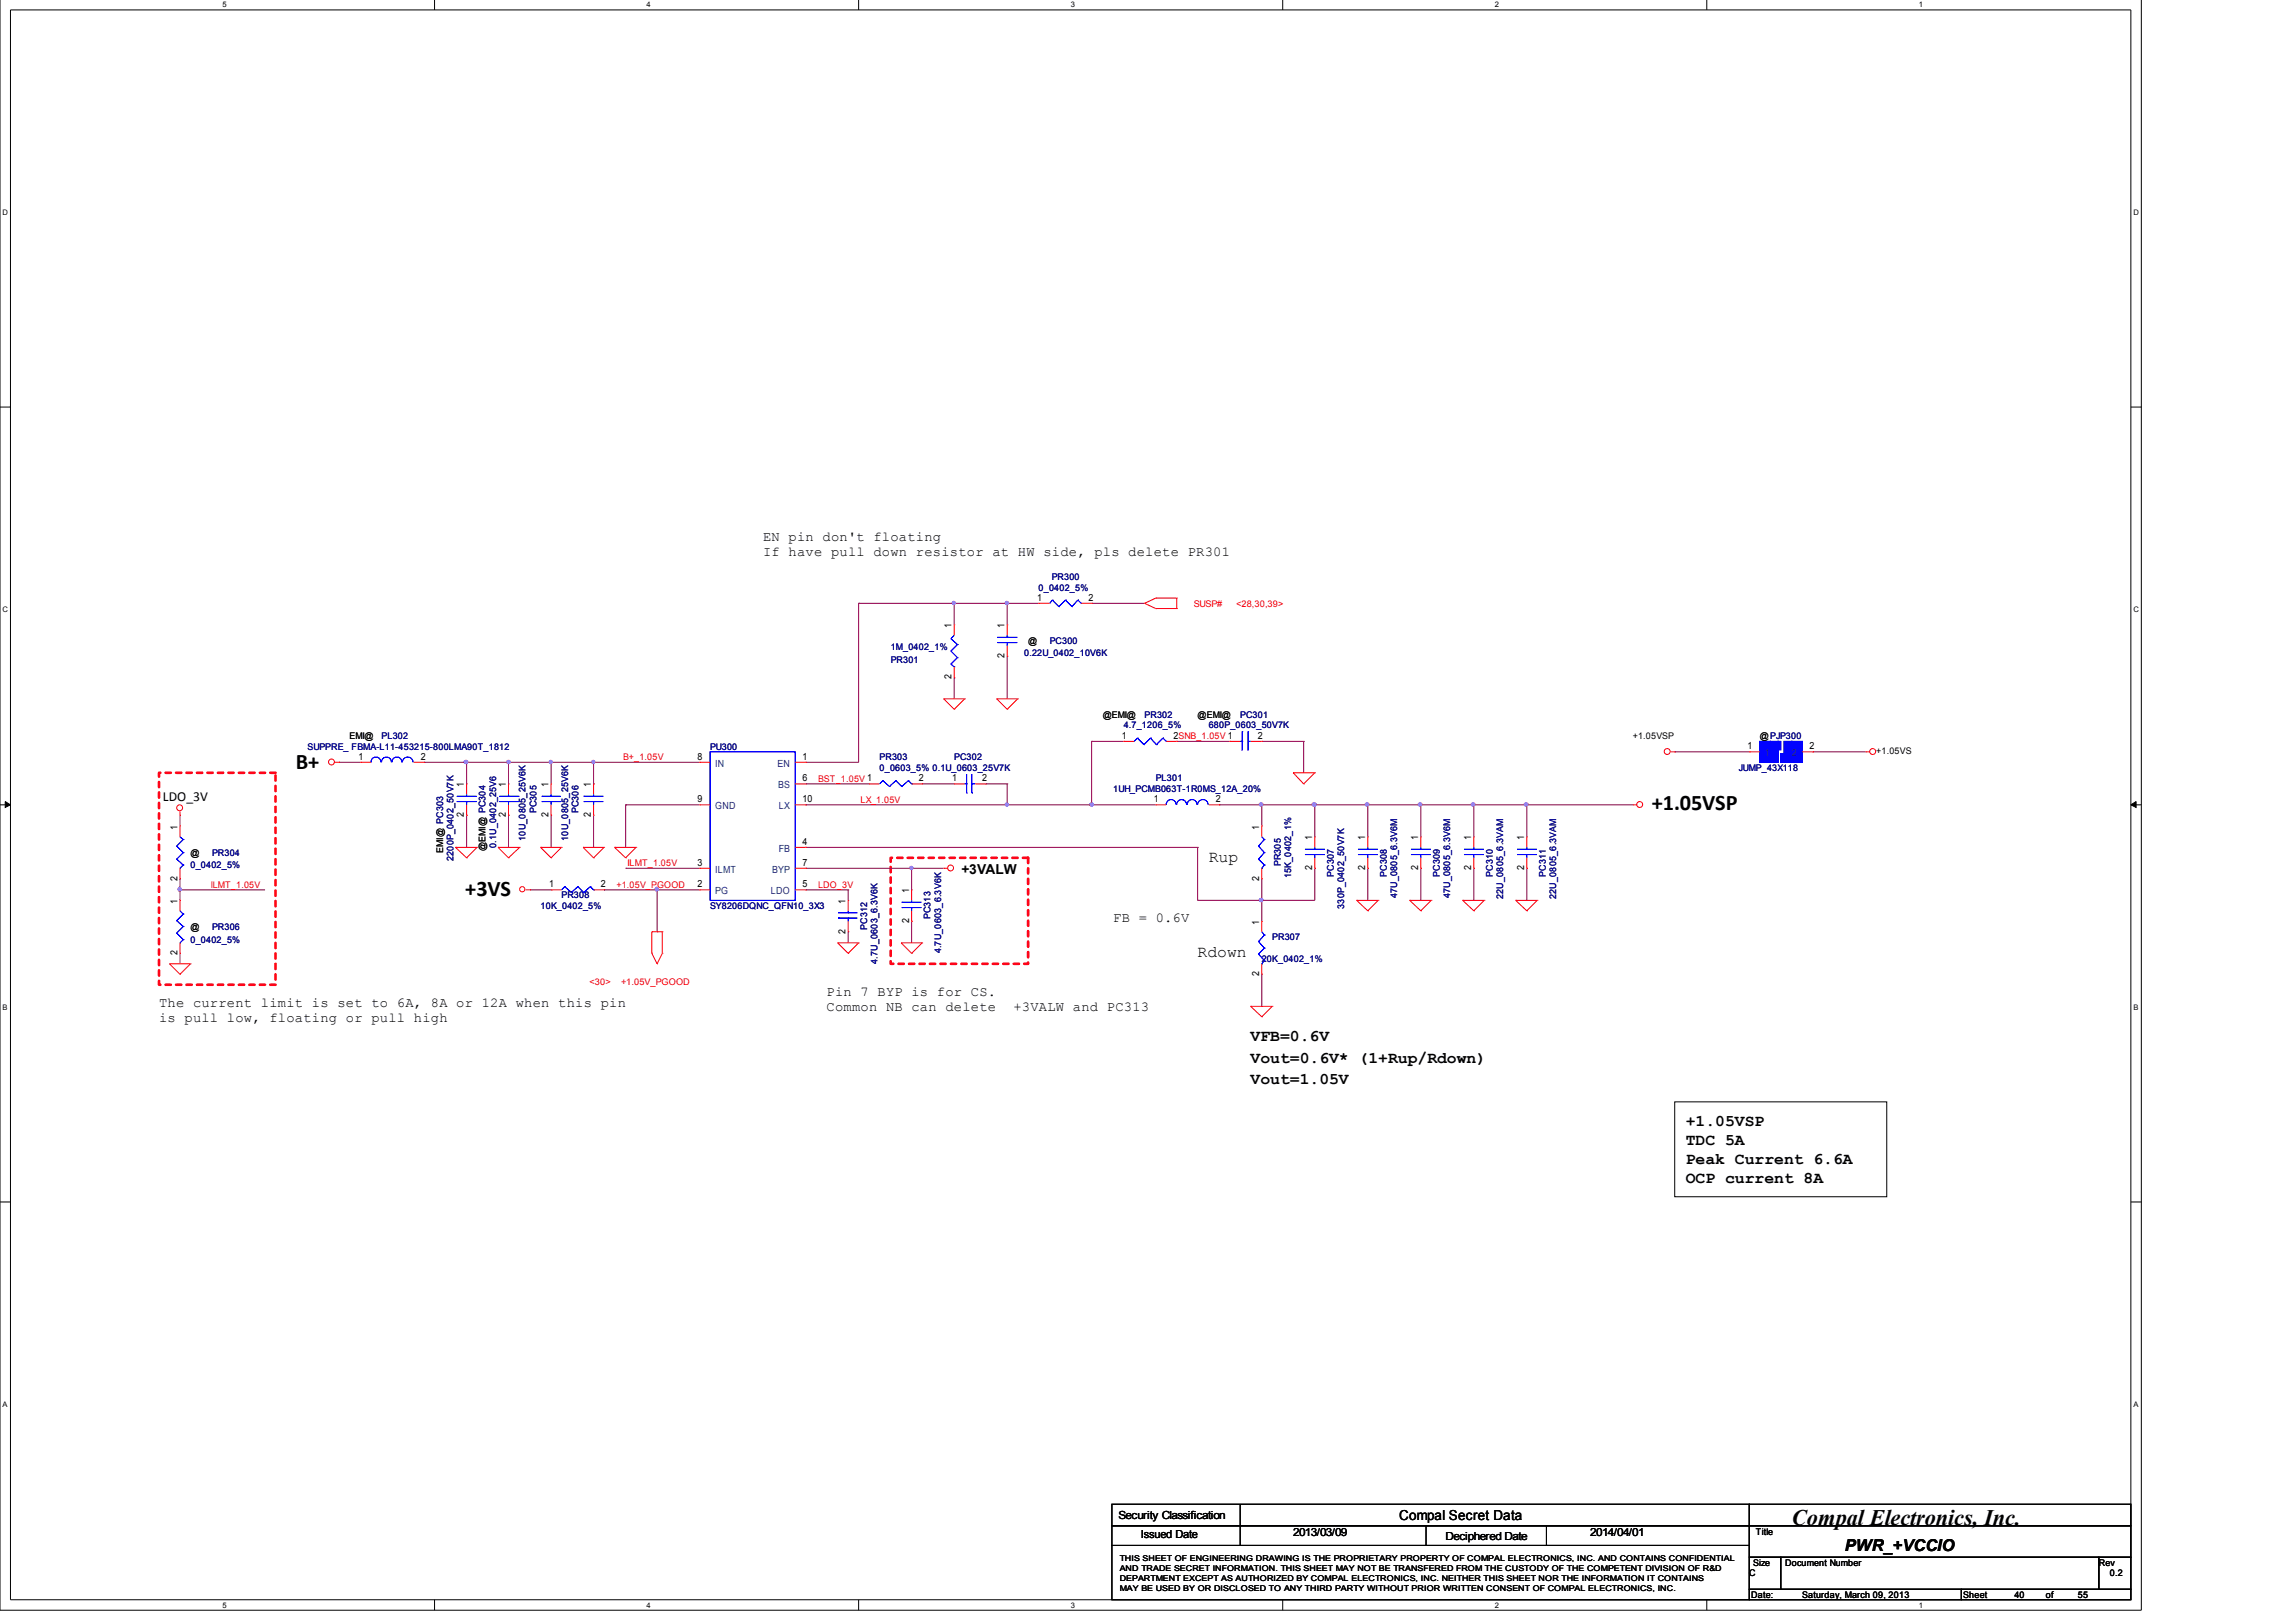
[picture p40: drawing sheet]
<svg xmlns="http://www.w3.org/2000/svg" width="297mm" height="210mm" viewBox="0 0 297 210" stroke-linecap="round" stroke-linejoin="round" font-family="sans-serif">
<defs><g id="words">
<g font-size="2.9">
<text x="38.3" y="99.5">B+</text>
<text x="213.7" y="104.8">+1.05VSP</text>
<text x="60.2" y="115.9">+3VS</text>
<text x="231.8" y="197.4">Compal Electronics, Inc.</text>
</g>
<g font-size="2.1">
<text x="156.4" y="111.5">Rup</text>
<text x="154.9" y="123.9">Rdown</text>
<text x="161.8" y="137.5">Vout=0.6V* (1+Rup/Rdown)</text>
<text x="161.8" y="134.7">VFB=0.6V</text>
<text x="161.8" y="140.2">Vout=1.05V</text>
<text x="218.1" y="145.7">+1.05VSP</text>
<text x="218.1" y="148.2">TDC 5A</text>
<text x="218.1" y="150.6">Peak Current 6.6A</text>
<text x="218.1" y="153.1">OCP current 8A</text>
<text x="238.7" y="200.8">PWR_+VCCIO</text>
</g>
<g font-size="1.8">
<text x="98.7" y="69.9">EN pin don't floating</text>
<text x="98.7" y="71.9">If have pull down resistor at HW side, pls delete PR301</text>
<text x="21.1" y="103.6">LDO_3V</text>
<text x="124.4" y="113.1">+3VALW</text>
<text x="144" y="119.3">FB = 0.6V</text>
<text x="20.6" y="130.3">The current limit is set to 6A, 8A or 12A when this pin</text>
<text x="106.9" y="128.9">Pin 7 BYP is for CS.</text>
<text x="106.9" y="130.8">Common NB can delete</text>
<text x="131.1" y="130.8">+3VALW and PC313</text>
<text x="20.6" y="132.3">is pull low, floating or pull high</text>
<text x="181" y="196.7">Compal Secret Data</text>
</g>
<g font-size="1.4">
<text x="144.7" y="196.5">Security Classification</text>
<text x="147.6" y="199.1">Issued Date</text>
<text x="167.3" y="198.7">2013/03/09</text>
<text x="187" y="199.2">Deciphered Date</text>
<text x="205.7" y="198.7">2014/04/01</text>
</g>
<g font-size="1.3">
<text x="134.2" y="77.7">1</text>
<text x="140.8" y="77.7">2</text>
<text x="123.1" y="81.3" transform="rotate(-90 123.1 81.3)">1</text>
<text x="130" y="81.3" transform="rotate(-90 130 81.3)">1</text>
<text x="123.1" y="87.9" transform="rotate(-90 123.1 87.9)">2</text>
<text x="130" y="85.2" transform="rotate(-90 130 85.2)">2</text>
<text x="145.1" y="95.6">1</text>
<text x="151.8" y="95.6">2SNB_1.05V 1</text>
<text x="162.7" y="95.6">2</text>
<text x="46.4" y="98.3">1</text>
<text x="54.4" y="98.3">2</text>
<text x="60" y="101.9" transform="rotate(-90 60 101.9)">1</text>
<text x="65.4" y="101.9" transform="rotate(-90 65.4 101.9)">1</text>
<text x="71" y="101.9" transform="rotate(-90 71 101.9)">1</text>
<text x="76.5" y="101.9" transform="rotate(-90 76.5 101.9)">1</text>
<text x="90.3" y="98.3">8</text>
<text x="103.8" y="98.3">1</text>
<text x="103.8" y="101.1">6</text>
<text x="118.9" y="101.1">2</text>
<text x="123.2" y="101.1">1</text>
<text x="127.1" y="101.1">2</text>
<text x="226.1" y="97">1</text>
<text x="234.1" y="97">2</text>
<text x="22.9" y="107.4" transform="rotate(-90 22.9 107.4)">1</text>
<text x="60" y="105.8" transform="rotate(-90 60 105.8)">2</text>
<text x="65.4" y="105.8" transform="rotate(-90 65.4 105.8)">2</text>
<text x="71" y="105.8" transform="rotate(-90 71 105.8)">2</text>
<text x="76.5" y="105.8" transform="rotate(-90 76.5 105.8)">2</text>
<text x="90.3" y="103.8">9</text>
<text x="103.8" y="103.8">10</text>
<text x="149.3" y="103.8">1</text>
<text x="157.3" y="103.8">2</text>
<text x="162.9" y="107.4" transform="rotate(-90 162.9 107.4)">1</text>
<text x="22.9" y="114" transform="rotate(-90 22.9 114)">2</text>
<text x="90.3" y="112">3</text>
<text x="103.8" y="112">7</text>
<text x="103.8" y="109.3">4</text>
<text x="162.9" y="114" transform="rotate(-90 162.9 114)">2</text>
<text x="169.8" y="112.6" transform="rotate(-90 169.8 112.6)">2</text>
<text x="169.8" y="108.7" transform="rotate(-90 169.8 108.7)">1</text>
<text x="176.6" y="112.6" transform="rotate(-90 176.6 112.6)">2</text>
<text x="176.6" y="108.7" transform="rotate(-90 176.6 108.7)">1</text>
<text x="183.5" y="112.6" transform="rotate(-90 183.5 112.6)">2</text>
<text x="183.5" y="108.7" transform="rotate(-90 183.5 108.7)">1</text>
<text x="190.3" y="112.6" transform="rotate(-90 190.3 112.6)">2</text>
<text x="190.3" y="108.7" transform="rotate(-90 190.3 108.7)">1</text>
<text x="197.2" y="112.6" transform="rotate(-90 197.2 112.6)">2</text>
<text x="197.2" y="108.7" transform="rotate(-90 197.2 108.7)">1</text>
<text x="22.9" y="116.9" transform="rotate(-90 22.9 116.9)">1</text>
<text x="71" y="114.8">1</text>
<text x="77.7" y="114.8">2</text>
<text x="90.3" y="114.8">2</text>
<text x="103.8" y="114.8">5</text>
<text x="109.4" y="116.9" transform="rotate(-90 109.4 116.9)">1</text>
<text x="117.6" y="119.5" transform="rotate(-90 117.6 119.5)">2</text>
<text x="117.6" y="115.6" transform="rotate(-90 117.6 115.6)">1</text>
<text x="162.9" y="119.6" transform="rotate(-90 162.9 119.6)">1</text>
<text x="22.9" y="123.6" transform="rotate(-90 22.9 123.6)">2</text>
<text x="109.4" y="120.8" transform="rotate(-90 109.4 120.8)">2</text>
<text x="162.9" y="126.3" transform="rotate(-90 162.9 126.3)">2</text>
</g>
<g font-size="1.3" fill="#004080">
<text x="92.5" y="99.2">IN</text>
<text x="100.6" y="99.2">EN</text>
<text x="228.3" y="97.9">1</text>
<text x="231.8" y="97.9">2</text>
<text x="92.5" y="104.7">GND</text>
<text x="100.7" y="102">BS</text>
<text x="100.8" y="104.7">LX</text>
<text x="92.5" y="113">ILMT</text>
<text x="99.9" y="113">BYP</text>
<text x="100.8" y="110.3">FB</text>
<text x="92.5" y="115.8">PG</text>
<text x="99.7" y="115.8">LDO</text>
</g>
<g font-size="1.2" fill="#000080">
<text x="134.4" y="76.5">0_0402_5%</text>
<text x="136.1" y="75.1">PR300</text>
<text x="135.8" y="83.3">PC300</text>
<text x="115.2" y="85.8">PR301</text>
<text x="115.2" y="84.2">1M_0402_1%</text>
<text x="132.5" y="84.9">0.22U_0402_10V6K</text>
<text x="49.4" y="95.7">PL302</text>
<text x="145.4" y="94.2">4.7_1206_5%</text>
<text x="148.1" y="92.9">PR302</text>
<text x="156.4" y="94.2">680P_0603_50V7K</text>
<text x="160.4" y="92.9">PC301</text>
<text x="39.8" y="97">SUPPRE_ FBMA-L11-453215-800LMA90T_1812</text>
<text x="91.9" y="97">PU300</text>
<text x="113.8" y="98.4">PR303</text>
<text x="113.8" y="99.8">0_0603_5% 0.1U_0603_25V7K</text>
<text x="123.4" y="98.4">PC302</text>
<text x="149.5" y="101.1">PL301</text>
<text x="225" y="99.8">JUMP_43X118</text>
<text x="69.4" y="105.3" transform="rotate(-90 69.4 105.3)">PC305</text>
<text x="74.8" y="105.3" transform="rotate(-90 74.8 105.3)">PC306</text>
<text x="144" y="102.5">1UH_PCMB063T-1R0MS_12A_20%</text>
<text x="24.6" y="112.4">0_0402_5%</text>
<text x="27.4" y="110.8">PR304</text>
<text x="58.7" y="111.4" transform="rotate(-90 58.7 111.4)">2200P_0402_50V7K</text>
<text x="64.2" y="109.7" transform="rotate(-90 64.2 109.7)">0.1U_0402_25V6</text>
<text x="68" y="108.8" transform="rotate(-90 68 108.8)">10U_0805_25V6K</text>
<text x="73.5" y="108.8" transform="rotate(-90 73.5 108.8)">10U_0805_25V6K</text>
<text x="165.7" y="112.1" transform="rotate(-90 165.7 112.1)">PR305</text>
<text x="167" y="113.6" transform="rotate(-90 167 113.6)">15K_0402_1%</text>
<text x="172.6" y="113.5" transform="rotate(-90 172.6 113.5)">PC307</text>
<text x="179.4" y="113.5" transform="rotate(-90 179.4 113.5)">PC308</text>
<text x="186.3" y="113.5" transform="rotate(-90 186.3 113.5)">PC309</text>
<text x="193.1" y="113.5" transform="rotate(-90 193.1 113.5)">PC310</text>
<text x="200" y="113.5" transform="rotate(-90 200 113.5)">PC311</text>
<text x="69.9" y="117.6">10K_0402_5%</text>
<text x="72.6" y="116.3">PR308</text>
<text x="91.9" y="117.6">SY8206DQNC_QFN10_3X3</text>
<text x="120.4" y="119" transform="rotate(-90 120.4 119)">PC313</text>
<text x="173.9" y="117.6" transform="rotate(-90 173.9 117.6)">330P_0402_50V7K</text>
<text x="180.8" y="116.3" transform="rotate(-90 180.8 116.3)">47U_0805_6.3V6M</text>
<text x="187.6" y="116.3" transform="rotate(-90 187.6 116.3)">47U_0805_6.3V6M</text>
<text x="194.5" y="116.3" transform="rotate(-90 194.5 116.3)">22U_0805_6.3VAM</text>
<text x="201.3" y="116.3" transform="rotate(-90 201.3 116.3)">22U_0805_6.3VAM</text>
<text x="24.6" y="122">0_0402_5%</text>
<text x="27.4" y="120.3">PR306</text>
<text x="112.2" y="120.3" transform="rotate(-90 112.2 120.3)">PC312</text>
<text x="113.5" y="124.7" transform="rotate(-90 113.5 124.7)">4.7U_0603_6.3V6K</text>
<text x="121.8" y="123.4" transform="rotate(-90 121.8 123.4)">4.7U_0603_6.3V6K</text>
<text x="163.2" y="124.5">20K_0402_1%</text>
<text x="164.6" y="121.7">PR307</text>
</g>
<g font-size="1.2">
<text x="133" y="83.3">@</text>
<text x="45.2" y="95.7">EMI@</text>
<text x="142.7" y="92.9">@EMI@</text>
<text x="154.9" y="92.9">@EMI@</text>
<text x="211.2" y="95.7">+1.05VSP</text>
<text x="227.7" y="95.7">@PJP300</text>
<text x="242.7" y="97.6">+1.05VS</text>
<text x="24.6" y="110.8">@</text>
<text x="57.3" y="110.3" transform="rotate(-90 57.3 110.3)">EMI@ PC303</text>
<text x="62.8" y="110.2" transform="rotate(-90 62.8 110.2)">@EMI@ PC304</text>
<text x="24.6" y="120.3">@</text>
<text x="226.3" y="204">C</text>
<text x="226.8" y="202.6">Size</text>
<text x="227.2" y="198.6">Title</text>
<text x="231" y="202.6">Document Number</text>
<text x="271.5" y="202.6">Rev</text>
<text x="273" y="204">0.2</text>
<text x="226.6" y="206.8">Date:</text>
<text x="233.2" y="206.8">Saturday, March 09, 2013</text>
<text x="254" y="206.8">Sheet</text>
<text x="260.6" y="206.8">40</text>
<text x="264.7" y="206.8">of</text>
<text x="268.8" y="206.8">55</text>
</g>
<g font-size="1.2" fill="#f00">
<text x="154.4" y="78.5">SUSP#</text>
<text x="159.9" y="78.5">&lt;28,30,39&gt;</text>
<text x="80.6" y="98.4">B+_1.05V</text>
<text x="105.8" y="101.2">BST_1.05V 1</text>
<text x="111.3" y="103.9">LX_1.05V</text>
<text x="81.2" y="112.1">ILMT_1.05V</text>
<text x="27.3" y="114.9">ILMT_1.05V</text>
<text x="79.8" y="114.9">+1.05V_PGOOD</text>
<text x="105.8" y="114.9">LDO_3V</text>
<text x="76.3" y="127.4">&lt;30&gt;</text>
<text x="80.3" y="127.4">+1.05V_PGOOD</text>
</g>
<g font-size="1">
<text x="28.8" y=".9">5</text>
<text x="83.7" y=".9">4</text>
<text x="138.5" y=".9">3</text>
<text x="193.4" y=".9">2</text>
<text x="248.2" y=".9">1</text>
<text x=".3" y="27.8">D</text>
<text x="276" y="27.8">D</text>
<text x=".3" y="79.2">C</text>
<text x="276" y="79.2">C</text>
<text x=".3" y="130.7">B</text>
<text x="276" y="130.7">B</text>
<text x=".3" y="182">A</text>
<text x="276" y="182">A</text>
<text x="144.9" y="202">THIS SHEET OF ENGINEERING DRAWING IS THE PROPRIETARY PROPERTY OF COMPAL ELECTRONICS, INC. AND CONTAINS CONFIDENTIAL</text>
<text x="144.9" y="203.3">AND TRADE SECRET INFORMATION. THIS SHEET MAY NOT BE TRANSFERED FROM THE CUSTODY OF THE COMPETENT DIVISION OF R&amp;D</text>
<text x="28.8" y="208">5</text>
<text x="83.7" y="208">4</text>
<text x="138.5" y="208">3</text>
<text x="144.9" y="204.6">DEPARTMENT EXCEPT AS AUTHORIZED BY COMPAL ELECTRONICS, INC. NEITHER THIS SHEET NOR THE INFORMATION IT CONTAINS</text>
<text x="144.9" y="205.8">MAY BE USED BY OR DISCLOSED TO ANY THIRD PARTY WITHOUT PRIOR WRITTEN CONSENT OF COMPAL ELECTRONICS, INC.</text>
<text x="193.4" y="208">2</text>
<text x="248.2" y="208">1</text>
</g>
</g></defs>
<path d="M0 -.1v208.5h277v-208.5M1.4 1.3h274.3v205.7h-274.3z" fill="none" stroke="#000" stroke-width=".13"/>
<g fill="#fff">
<path d="M28.8 .1h.4v1h-.4z"/>
<path d="M28.8 207.2h.4v1h-.4z"/>
</g>
<path d="M56.2 -.1v1.4M56.2 207v1.4" fill="none" stroke="#000" stroke-width=".13"/>
<g fill="#fff">
<path d="M83.7 .1h.4v1h-.4z"/>
<path d="M83.7 207.2h.4v1h-.4z"/>
</g>
<path d="M111.1 -.1v1.4M111.1 207v1.4" fill="none" stroke="#000" stroke-width=".13"/>
<g fill="#fff">
<path d="M138.5 .1h.4v1h-.4z"/>
<path d="M138.5 207.2h.4v1h-.4z"/>
</g>
<path d="M165.9 -.1v1.4M165.9 207v1.4" fill="none" stroke="#000" stroke-width=".13"/>
<g fill="#fff">
<path d="M193.4 .1h.4v1h-.4z"/>
<path d="M193.4 207.2h.4v1h-.4z"/>
</g>
<path d="M220.8 -.1v1.4M220.8 207v1.4" fill="none" stroke="#000" stroke-width=".13"/>
<g fill="#fff">
<path d="M248.2 .1h.5v1h-.5z"/>
<path d="M248.2 207.2h.5v1h-.5z"/>
<path d="M.3 26.9h.5v1.1h-.5z"/>
<path d="M276 26.9h.5v1.1h-.5z"/>
<path d="M.3 78.3h.5v1h-.5z"/>
<path d="M276 78.3h.5v1h-.5z"/>
</g>
<path d="M0 52.7h1.4M275.7 52.7h1.3" fill="none" stroke="#000" stroke-width=".13"/>
<g fill="#fff">
<path d="M.3 129.8h.5v1h-.5z"/>
<path d="M276 129.8h.5v1h-.5z"/>
</g>
<path d="M0 104.2h1.4M275.7 104.2h1.3" fill="none" stroke="#000" stroke-width=".13"/>
<path d="M.7 103.7l.7 .5-.7 .3zM275.7 104.2l.7-.5v.8z" fill="#000" stroke="#000" stroke-width=".13"/>
<g fill="#fff">
<path d="M.3 181.2h.5v1h-.5z"/>
<path d="M276 181.2h.5v1h-.5z"/>
</g>
<g fill="none" stroke="#000" stroke-width=".13">
<path d="M0 155.5h1.4M216.7 142.6h27.4v12.3h-27.4zM275.7 155.5h1.3M143.8 194.7h82.5v2.8h-82.5zM143.8 197.5h82.5v2.5h-82.5zM143.8 200h82.5v7h-82.5zM160.4 197.5h.1M160.4 200h.1M160.4 194.7v5.3M184.5 200h.1M184.5 197.5v2.5M200.1 200h.1"/>
<path d="M200.1 197.5v2.5M226.3 194.7h49.4v2.8h-49.4zM226.3 197.5h49.4v4h-49.4zM226.3 201.5h4.1v4.2h-4.1zM226.3 205.7h27.4v1.3h-27.4zM230.4 201.5h41.1v4.2h-41.1zM253.7 205.7h22v1.3h-22zM271.5 201.5h4.2v4.2h-4.2z"/>
</g>
<path d="M20.6 100h15v27.4h-15zM115.2 111h17.8v13.7h-17.8z" fill="none" stroke="#f00" stroke-width=".34" stroke-dasharray=".7 .7"/>
<g fill="none" stroke="#800040" stroke-width=".13">
<path d="M111.1 78.1h.1M111.1 78.1h23.3M111.1 78.1v20.6h-6.9M123.4 78.1h.1M123.4 78.1v2.8M130.3 78.1h.1M130.3 78.1v2.8M141.2 78.1h.1M141.2 78.1h6.9M43.9 98.7h.1M43.9 98.7h2.8M54.9 98.7h.1"/>
<path d="M54.9 98.7h35.6M60.4 98.7h.1M60.4 98.7v2.7M65.8 98.7h.1M65.8 98.7v2.7M71.3 98.7h.1M71.3 98.7v2.7M76.8 98.7h.1M76.8 98.7v2.7M104.2 98.7h.1M123.4 87.7h.1M123.4 87.7v2.7"/>
<path d="M130.3 84.9h.1M130.3 84.9v5.5M141.2 95.9h.1M141.2 95.9h4.2M141.2 95.9v8.3M152.2 95.9h.1M152.2 95.9h6.9M163.2 95.9h.1M163.2 95.9h5.5M168.7 95.9h.1M168.7 95.9v4.1M216.7 97.3h.1"/>
<path d="M216.7 97.3h9.6M234.5 97.3h.1M234.5 97.3h6.9M23.3 115.2h.1M23.3 113.7h.1M23.3 105.5h.1M23.3 105.5v1.4M23.3 113.7v2.8M23.3 115.2h11M60.4 105.5h.1M60.4 105.5v4.2M65.8 105.5h.1"/>
<path d="M65.8 105.5v4.2M68.6 115.2h.1M68.6 115.2h2.7M71.3 105.5h.1M71.3 105.5v4.2M76.8 101.4h.1M76.8 109.7h.1M76.8 105.5v4.2M78.1 115.2h.1M78.1 115.2h12.4M80.9 104.2h.1M80.9 112.4h.1"/>
<path d="M80.9 104.2h9.6M80.9 112.4h9.6M80.9 104.2v5.5M85 115.2h.1M85 115.2v5.4M104.2 109.7h.1M104.2 104.2h.1M104.2 112.4h.1M104.2 115.2h.1M104.2 101.4h.1M104.2 104.2h45.3M104.2 112.4h17.9"/>
<path d="M104.2 109.7h50.7M104.2 101.4h8.2M104.2 115.2h5.5M109.7 115.2h.1M109.7 115.2v1.3M117.9 112.4h.1M117.9 119.2h.1M117.9 112.4v2.8M117.9 119.2v2.8M119.3 101.4h.1M119.3 101.4h4.1M127.5 101.4h.1"/>
<path d="M127.5 101.4h2.8M130.3 101.4h.1M130.3 104.2h.1M130.3 101.4v2.8M141.2 104.2h.1M154.9 109.7h.1M154.9 116.5h.1M154.9 109.7v6.8M157.7 104.2h.1M157.7 104.2h53.5M163.2 104.2h.1M163.2 113.7h.1"/>
<path d="M163.2 116.5h.1M163.2 104.2v2.7M163.2 113.7v5.5M170.1 104.2h.1M170.1 112.4h.1M170.1 112.4v4.1h-15.2M170.1 104.2v4.1M177 112.4h.1M177 104.2h.1M177 104.2v4.1M177 112.4v4.1M183.8 104.2h.1"/>
<path d="M183.8 112.4h.1M183.8 104.2v4.1M183.8 112.4v4.1M190.7 104.2h.1M190.7 112.4h.1M190.7 104.2v4.1M190.7 112.4v4.1M197.5 104.2h.1M197.5 112.4h.1M197.5 104.2v4.1M197.5 112.4v4.1M23.3 123.4h.1"/>
<path d="M23.3 123.4v1.3M85 120.6h.1M109.7 120.6h.1M109.7 120.6v1.4M163.2 126.1h.1M163.2 126.1v4.1"/>
</g>
<g fill="#f0f" stroke="#f0f" stroke-width=".13">
<path d="M197.3 104h.3l.1 .1-.1 .2h-.3l-.1-.2z" fill-rule="evenodd"/>
<path d="M190.4 104h.4v.1v.2h-.4l-.1-.2z" fill-rule="evenodd"/>
<path d="M163 104h.3l.1 .1-.1 .2h-.3l-.1-.2z" fill-rule="evenodd"/>
<path d="M163 116.3h.3l.1 .2-.1 .1h-.3l-.1-.1z" fill-rule="evenodd"/>
<path d="M169.8 104h.4l.1 .1-.1 .2h-.4v-.2z" fill-rule="evenodd"/>
<path d="M169.8 104h.4l.1 .1-.1 .2h-.4v-.2z" fill-rule="evenodd"/>
<path d="M183.5 104h.4l.1 .1-.1 .2h-.4v-.2z" fill-rule="evenodd"/>
<path d="M176.7 104h.3l.1 .1-.1 .2h-.3l-.1-.2z" fill-rule="evenodd"/>
<path d="M65.6 98.5h.4v.1v.2h-.4l-.1-.2z" fill-rule="evenodd"/>
<path d="M60.1 98.5h.4v.1v.2h-.4l-.1-.2z" fill-rule="evenodd"/>
<path d="M141 104h.4l.1 .1-.1 .2h-.4v-.2z" fill-rule="evenodd"/>
<circle cx="130.3" cy="78" r=".21"/>
<circle cx="117.9" cy="112.3" r=".21"/>
<circle cx="123.4" cy="78" r=".21"/>
<circle cx="130.3" cy="104.1" r=".21"/>
<circle cx="23.2" cy="115.1" r=".24"/>
<circle cx="76.7" cy="98.6" r=".21"/>
<circle cx="71.2" cy="98.6" r=".21"/>
<circle cx="84.9" cy="115.1" r=".24"/>
</g>
<g fill="none" stroke="#f00" stroke-width=".13">
<path d="M134.4 78.1h.1M134.4 78.1h1.4M139.9 78.1h1.3M141.2 78.1h.1M148.1 78.1h.1M148.1 78.1l1.4 .7M149.5 77.4h.1M149.5 78.8h.1M149.5 77.4h2.7M149.5 77.4l-1.4 .7M149.5 78.8h2.7M152.2 78.8h.1"/>
<path d="M152.2 77.4h.1M152.2 77.4v1.4M43.3 98.7h.6M43.9 98.7h.1M122.1 90.4h.1M122.1 90.4h2.7M122.1 90.4l1.3 1.4M123.4 91.8h.1M124.8 90.4h.1M124.8 90.4l-1.4 1.4M128.9 90.4h.1M128.9 90.4h2.8"/>
<path d="M128.9 90.4l1.4 1.4M130.3 91.8h.1M131.7 90.4h.1M131.7 90.4l-1.4 1.4M145.4 95.9h.1M145.4 95.9h1.3M150.9 95.9h1.3M152.2 95.9h.1M216.2 97.3h.5M216.7 97.3h.1M241.4 97.3h.1M241.4 97.3h.5"/>
<path d="M23.3 105.5h.1M23.3 116.5h.1M23.3 105v.5M23.3 116.5v1.4M58.9 109.7h.1M58.9 109.7h2.8M58.9 109.7l1.5 1.3M60.4 111h.1M61.7 109.7h.1M61.7 109.7l-1.3 1.3M64.4 109.7h.1M64.4 109.7h2.8"/>
<path d="M64.4 109.7l1.4 1.3M65.8 111h.1M67.2 109.7h.1M67.2 109.7l-1.4 1.3M68 115.2h.6M68.6 115.2h.1M69.9 109.7h.1M69.9 109.7h2.7M69.9 109.7l1.4 1.3M71.3 111h.1M71.3 101.4h.1M71.3 105.5h.1"/>
<path d="M71.3 101.4v1.4M71.3 104.2v1.3M72.6 109.7h.1M72.6 109.7l-1.3 1.3M75.4 109.7h.1M75.4 109.7h2.7M75.4 109.7l1.4 1.3M76.8 111h.1M76.8 101.4h.1M76.8 105.5h.1M76.8 101.4v1.4M76.8 104.2v1.3"/>
<path d="M78.1 109.7h.1M78.1 109.7l-1.3 1.3M79.5 109.7h.1M79.5 109.7h2.8M79.5 109.7l1.4 1.3M80.9 111h.1M82.3 109.7h.1M82.3 109.7l-1.4 1.3M122.1 112.4h.1M122.1 112.4h.5M163.2 119.2h.1M163.2 106.9h.1"/>
<path d="M163.2 113.7h.1M163.2 106.9v1.4M163.2 112.4v1.3M163.2 119.2v1.4M167.3 100h.1M167.3 100h2.8M167.3 100l1.4 1.4M168.7 101.4h.1M170.1 100h.1M170.1 100l-1.4 1.4M175.5 116.5h.1M175.5 116.5h2.8"/>
<path d="M175.5 116.5l1.5 1.4M177 117.9h.1M177 108.3h.1M177 112.4h.1M177 108.3v1.4M177 111v1.4M178.3 116.5h.1M178.3 116.5l-1.3 1.4M182.4 116.5h.1M182.4 116.5h2.8M182.4 116.5l1.4 1.4M183.8 117.9h.1"/>
<path d="M185.2 116.5h.1M185.2 116.5l-1.4 1.4M189.2 116.5h.1M189.2 116.5h2.8M189.2 116.5l1.5 1.4M190.7 117.9h.1M192 116.5h.1M192 116.5l-1.3 1.4M196.1 116.5h.1M196.1 116.5h2.8M196.1 116.5l1.4 1.4M197.5 117.9h.1"/>
<path d="M198.9 116.5h.1M198.9 116.5l-1.4 1.4M211.2 104.2h.1M211.2 104.2h.6M21.9 124.7h.1M21.9 124.7h2.7M21.9 124.7l1.4 1.4M23.3 126.1h.1M23.3 123.4h.1M23.3 122v1.4M24.6 124.7h.1M24.6 124.7l-1.3 1.4"/>
<path d="M84.3 120.6h.1M84.3 123.4h.1M84.3 120.6h1.4M84.3 120.6v2.8M84.3 123.4l.7 1.3M85 124.7h.1M85.7 123.4h.1M85.7 120.6h.1M85.7 123.4l-.7 1.3M85.7 120.6v2.8M108.4 122h.1M108.4 122h2.7"/>
<path d="M108.4 122l1.3 1.4M109.7 123.4h.1M111.1 122h.1M111.1 122l-1.4 1.4M116.6 122h.1M116.6 122h2.7M116.6 122l1.3 1.4M117.9 123.4h.1M119.3 122h.1M119.3 122l-1.4 1.4M161.8 130.2h.1M161.8 130.2h2.8"/>
<path d="M161.8 130.2l1.4 1.4M163.2 131.6h.1M163.2 126.1h.1M163.2 124.7v1.4M164.6 130.2h.1M164.6 130.2l-1.4 1.4"/>
<circle cx="42.9" cy="98.6" r=".38"/>
<circle cx="215.7" cy="97.3" r=".38"/>
<circle cx="242.3" cy="97.3" r=".38"/>
<circle cx="23.2" cy="104.5" r=".38"/>
<circle cx="67.6" cy="115.1" r=".34"/>
<circle cx="123" cy="112.3" r=".38"/>
<circle cx="212.1" cy="104.1" r=".38"/>
</g>
<g fill="none" stroke="#00f" stroke-width=".13">
<path d="M136.1 77.7h.1M136.1 77.7l-.3 .4M136.1 77.7l.9 .8M137 78.5h.1M137.8 77.7h.1M137.8 77.7l-.8 .8M137.8 77.7l.9 .8M138.7 78.5h.1M139.4 77.7h.1M139.4 77.7l-.7 .8M139.4 77.7l.5 .4M139.9 78.1h.1"/>
<path d="M147.2 95.5h.1M147.2 95.5l-.5 .4M147.2 95.5l.8 .9M148 96.4h.1M148.8 95.5h.1M148.8 95.5l-.8 .9M148.8 95.5l.8 .9M149.6 96.4h.1M150.5 95.5h.1M150.5 95.5l-.9 .9M150.5 95.5l.4 .4M150.9 95.9h.1"/>
<path d="M22.9 119.1h.1M22.9 119.1l.8 .8M23.3 117.9l.4 .4M23.7 118.3h.1M23.7 119.9h.1M23.7 118.3l-.8 .8M23.7 119.9l-.8 .8M70.1 103.7h.1M70.1 103.1h.1M70.1 103.7h2.5M70.1 103.1h2.5M71.3 103.1h.1"/>
<path d="M71.3 103.7h.1M71.3 102.8v.3M71.3 103.7v.5M75.5 103.7h.1M75.5 103.1h.1M75.5 103.7h2.6M75.5 103.1h2.6M76.8 103.1h.1M76.8 103.7h.1M76.8 102.8v.3M76.8 103.7v.5M162.8 109.5h.1"/>
<path d="M162.8 111.2h.1M162.8 109.5l.8 .8M162.8 111.2l.8 .7M163.2 112.4h.1M163.2 108.3l.4 .3M163.6 108.6h.1M163.6 110.3h.1M163.6 111.9h.1M163.6 108.6l-.8 .9M163.6 110.3l-.8 .9M163.6 111.9l-.4 .5M175.7 110.6h2.4"/>
<path d="M175.7 109.9h2.4M177 109.9h.1M177 110.6h.1M177 109.7v.2M177 110.6v.4M178.1 110.6h.1M178.1 109.9h.1M22.9 120.7h.1M22.9 120.7l.8 .9M23.3 122h.1M23.7 121.6h.1M23.7 121.6l-.4 .4"/>
<path d="M162.8 121.8h.1M162.8 123.5h.1M162.8 121.8l.8 .9M162.8 123.5l.8 .8M163.2 124.7h.1M163.2 120.6l.4 .4M163.6 121h.1M163.6 122.7h.1M163.6 124.3h.1M163.6 121l-.8 .8M163.6 122.7l-.8 .8M163.6 124.3l-.4 .4"/>
</g>
<path d="M227.8 96h1.2v2.7h-1.2z" fill="#00f"/>
<path d="M227.7 95.9h1.3v2.8h-1.3z" fill="none" stroke="#00f" stroke-width=".13"/>
<path d="M229.1 96h.9v2.7h-.9z" fill="#00f"/>
<path d="M229 95.9h1v2.8h-1z" fill="none" stroke="#00f" stroke-width=".13"/>
<path d="M230.1 96h.3v1h-.3z" fill="#00f"/>
<path d="M230 95.9h.4v1.1h-.4z" fill="none" stroke="#00f" stroke-width=".13"/>
<path d="M230.5 97.6h.3v1.1h-.3z" fill="#00f"/>
<path d="M230.4 97.6h.4v1.1h-.4z" fill="none" stroke="#00f" stroke-width=".13"/>
<path d="M230.9 96h.9v2.7h-.9z" fill="#00f"/>
<path d="M230.8 95.9h1v2.8h-1z" fill="none" stroke="#00f" stroke-width=".13"/>
<path d="M231.9 96h1.3v2.7h-1.3z" fill="#00f"/>
<path d="M231.8 95.9h1.4v2.8h-1.4z" fill="none" stroke="#00f" stroke-width=".13"/>
<path d="M227.8 96h1.2v2.7h-1.2z" fill="#00f"/>
<path d="M227.7 95.9h1.3v2.8h-1.3z" fill="none" stroke="#00f" stroke-width=".13"/>
<path d="M229.1 96h.9v2.7h-.9z" fill="#00f"/>
<path d="M229 95.9h1v2.8h-1z" fill="none" stroke="#00f" stroke-width=".13"/>
<path d="M230.1 96h.3v1h-.3z" fill="#00f"/>
<path d="M230 95.9h.4v1.1h-.4z" fill="none" stroke="#00f" stroke-width=".13"/>
<path d="M230.5 97.6h.3v1.1h-.3z" fill="#00f"/>
<path d="M230.4 97.6h.4v1.1h-.4z" fill="none" stroke="#00f" stroke-width=".13"/>
<path d="M230.9 96h.9v2.7h-.9z" fill="#00f"/>
<path d="M230.8 95.9h1v2.8h-1z" fill="none" stroke="#00f" stroke-width=".13"/>
<path d="M231.9 96h1.3v2.7h-1.3z" fill="#00f"/>
<g fill="none" stroke="#00f" stroke-width=".13">
<path d="M49.3 98.6a.64 .64 0 0 0-.7-.6 .64 .64 0 0 0-.6 .7M50.6 98.6a.64 .64 0 0 0-.6-.6 .64 .64 0 0 0-.6 .7M52 98.6a.64 .64 0 0 0-.7-.6 .64 .64 0 0 0-.6 .7M53.4 98.6a.68 .68 0 0 0-.7-.6 .68 .68 0 0 0-.6 .7M91.9 97.3h11v19.2h-11zM123 82.6h.1M123 84.3h.1M123 86h.1M123 82.6l.9 .8M123 84.3l.9 .8M123 86l.4 .3M123.4 86.3h.1"/>
<path d="M123.4 82.2l-.4 .4M123.9 83.4h.1M123.9 85.1h.1M123.9 83.4l-.9 .9M123.9 85.1l-.9 .9M129 83.2h2.5M129 82.5h2.5M130.3 82.5h.1M130.3 83.2h.1M130.3 82.2v.3M130.3 83.2v.4M131.5 83.2h.1"/>
<path d="M131.5 82.5h.1M160.4 95.9h.3M160.7 95.9h.1M160.7 94.7h.1M160.7 94.7v2.4M161.5 94.7h.1M161.5 95.9h.1M161.5 95.9h.3M161.5 94.7v2.4M231.8 95.9h1.4v2.8h-1.4zM22.9 109.5h.1M22.9 111.2h.1"/>
<path d="M22.9 109.5l.8 .8M22.9 111.2l.8 .7M23.3 112.4h.1M23.3 108.3l.4 .3M23.7 108.6h.1M23.7 110.3h.1M23.7 111.9h.1M23.7 108.6l-.8 .9M23.7 110.3l-.8 .9M23.7 111.9l-.4 .5M59.1 103.7h2.5M59.1 103.1h2.5"/>
<path d="M60.4 103.1h.1M60.4 103.7h.1M60.4 102.8v.3M60.4 103.7v.5M61.6 103.7h.1M61.6 103.1h.1M64.6 103.7h2.5M64.6 103.1h2.5M65.8 103.1h.1M65.8 103.7h.1M65.8 102.8v.3M65.8 103.7v.5"/>
<path d="M67.1 103.7h.1M67.1 103.1h.1M73.1 114.7h.1M73.1 114.7l-.5 .5M73.1 114.7l.8 .8M73.9 115.5h.1M74.8 114.7h.1M74.8 114.7l-.9 .8M74.8 114.7l.7 .8M75.5 115.5h.1M76.4 114.7h.1M76.4 114.7l-.9 .8"/>
<path d="M76.4 114.7l.4 .5M76.8 115.2h.1M108.5 118.8h.1M108.5 118.1h.1M108.5 118.8h2.4M108.5 118.1h2.4M109.7 118.1h.1M109.7 118.8h.1M109.7 117.9v.2M109.7 118.8v.4M114.2 101h.1M114.2 101l-.4 .4"/>
<path d="M114.2 101l.9 .8M115.1 101.8h.1M115.9 101h.1M115.9 101l-.8 .8M115.9 101l.8 .8M116.7 101.8h.1M116.7 117.4h.1M116.7 116.8h.1M116.7 117.4h2.5M116.7 116.8h2.5M117.5 101h.1M117.5 101l-.8 .8"/>
<path d="M117.5 101l.4 .4M117.9 101.4h.1M117.9 116.8h.1M117.9 117.4h.1M117.9 116.5v.3M117.9 117.4v.5M124.8 101.4h.3M125.1 101.4h.1M125.1 102.6h.1M125.1 100.2v2.4M125.7 102.6h.1M125.7 101.4h.1"/>
<path d="M125.7 101.4h.5M125.7 100.2v2.4M152.1 104.1a.64 .64 0 0 0-.6-.6 .64 .64 0 0 0-.6 .7M153.5 104.1a.64 .64 0 0 0-.6-.6 .64 .64 0 0 0-.7 .7M154.9 104.1a.64 .64 0 0 0-.7-.6 .64 .64 0 0 0-.6 .7M156.3 104.1a.68 .68 0 0 0-.7-.6 .68 .68 0 0 0-.7 .7M168.8 110.6h2.5M168.8 109.9h2.5M170.1 109.9h.1M170.1 110.6h.1M170.1 109.7v.2M170.1 110.6v.4"/>
<path d="M171.3 110.6h.1M171.3 109.9h.1M182.5 110.6h2.5M182.5 109.9h2.5M183.8 109.9h.1M183.8 110.6h.1M183.8 109.7v.2M183.8 110.6v.4M185 110.6h.1M185 109.9h.1M189.4 110.6h2.5M189.4 109.9h2.5"/>
<path d="M190.7 109.9h.1M190.7 110.6h.1M190.7 109.7v.2M190.7 110.6v.4M191.9 110.6h.1M191.9 109.9h.1M196.3 110.6h2.4M196.3 109.9h2.4M197.5 109.9h.1M197.5 110.6h.1M197.5 109.7v.2M197.5 110.6v.4"/>
<path d="M198.7 110.6h.1M198.7 109.9h.1"/>
</g>
<g fill="none" stroke="#f00" stroke-width=".13">
<path d="M46.7 98.7h.1M46.7 98.7h1.3M53.5 98.7h1.4M54.9 98.7h.1M90.5 98.7h.1M90.5 98.7h1.4M102.9 98.7h1.3M104.2 98.7h.1M123.4 80.9h.1M123.4 87.7h.1M123.4 80.9v1.3M123.4 86.3v1.4"/>
<path d="M130.3 80.9h.1M130.3 84.9h.1M130.3 80.9v1.3M130.3 83.6v1.3M159.1 95.9h.1M159.1 95.9h1.3M161.8 95.9h1.4M163.2 95.9h.1M226.3 97.3h.1M226.3 97.3h1.4M233.2 97.3h1.3M234.5 97.3h.1"/>
<path d="M23.3 106.9h.1M23.3 113.7h.1M23.3 106.9v1.4M23.3 112.4v1.3M60.4 101.4h.1M60.4 105.5h.1M60.4 101.4v1.4M60.4 104.2v1.3M65.8 101.4h.1M65.8 105.5h.1M65.8 101.4v1.4M65.8 104.2v1.3"/>
<path d="M71.3 115.2h.1M71.3 115.2h1.3M76.8 115.2h1.3M78.1 115.2h.1M90.5 115.2h.1M90.5 112.4h.1M90.5 104.2h.1M90.5 104.2h1.4M90.5 115.2h1.4M90.5 112.4h1.4M102.9 104.2h1.3M102.9 101.4h1.3"/>
<path d="M102.9 115.2h1.3M102.9 112.4h1.3M102.9 109.7h1.3M104.2 112.4h.1M104.2 104.2h.1M104.2 109.7h.1M104.2 115.2h.1M104.2 101.4h.1M109.7 116.5h.1M109.7 116.5v1.4M109.7 119.2v1.4M112.4 101.4h.1"/>
<path d="M112.4 101.4h1.4M117.9 115.2h.1M117.9 119.2h.1M117.9 101.4h1.4M117.9 115.2v1.3M117.9 117.9v1.3M119.3 101.4h.1M123.4 101.4h.1M123.4 101.4h1.4M126.2 101.4h1.3M127.5 101.4h.1M149.5 104.2h.1"/>
<path d="M149.5 104.2h1.4M156.4 104.2h1.3M157.7 104.2h.1M170.1 108.3h.1M170.1 112.4h.1M170.1 108.3v1.4M170.1 111v1.4M183.8 108.3h.1M183.8 112.4h.1M183.8 108.3v1.4M183.8 111v1.4M190.7 108.3h.1"/>
<path d="M190.7 112.4h.1M190.7 108.3v1.4M190.7 111v1.4M197.5 108.3h.1M197.5 112.4h.1M197.5 108.3v1.4M197.5 111v1.4M109.7 120.6h.1"/>
</g>
<g fill="#f0f" stroke="#f0f" stroke-width=".13">
<path d="M197.3 104h.3l.1 .1-.1 .2h-.3l-.1-.2z" fill-rule="evenodd"/>
<path d="M190.4 104h.4v.1v.2h-.4l-.1-.2z" fill-rule="evenodd"/>
<path d="M163 104h.3l.1 .1-.1 .2h-.3l-.1-.2z" fill-rule="evenodd"/>
<path d="M163 116.3h.3l.1 .2-.1 .1h-.3l-.1-.1z" fill-rule="evenodd"/>
<path d="M169.8 104h.4l.1 .1-.1 .2h-.4v-.2z" fill-rule="evenodd"/>
<path d="M169.8 104h.4l.1 .1-.1 .2h-.4v-.2z" fill-rule="evenodd"/>
<path d="M183.5 104h.4l.1 .1-.1 .2h-.4v-.2z" fill-rule="evenodd"/>
<path d="M176.7 104h.3l.1 .1-.1 .2h-.3l-.1-.2z" fill-rule="evenodd"/>
<path d="M65.6 98.5h.4v.1v.2h-.4l-.1-.2z" fill-rule="evenodd"/>
<path d="M60.1 98.5h.4v.1v.2h-.4l-.1-.2z" fill-rule="evenodd"/>
<path d="M141 104h.4l.1 .1-.1 .2h-.4v-.2z" fill-rule="evenodd"/>
<circle cx="130.3" cy="78" r=".21"/>
<circle cx="117.9" cy="112.3" r=".21"/>
<circle cx="123.4" cy="78" r=".21"/>
<circle cx="130.3" cy="104.1" r=".21"/>
<circle cx="23.2" cy="115.1" r=".24"/>
<circle cx="76.7" cy="98.6" r=".21"/>
<circle cx="71.2" cy="98.6" r=".21"/>
<circle cx="84.9" cy="115.1" r=".24"/>
</g>
<use href="#words"/>
</svg>
